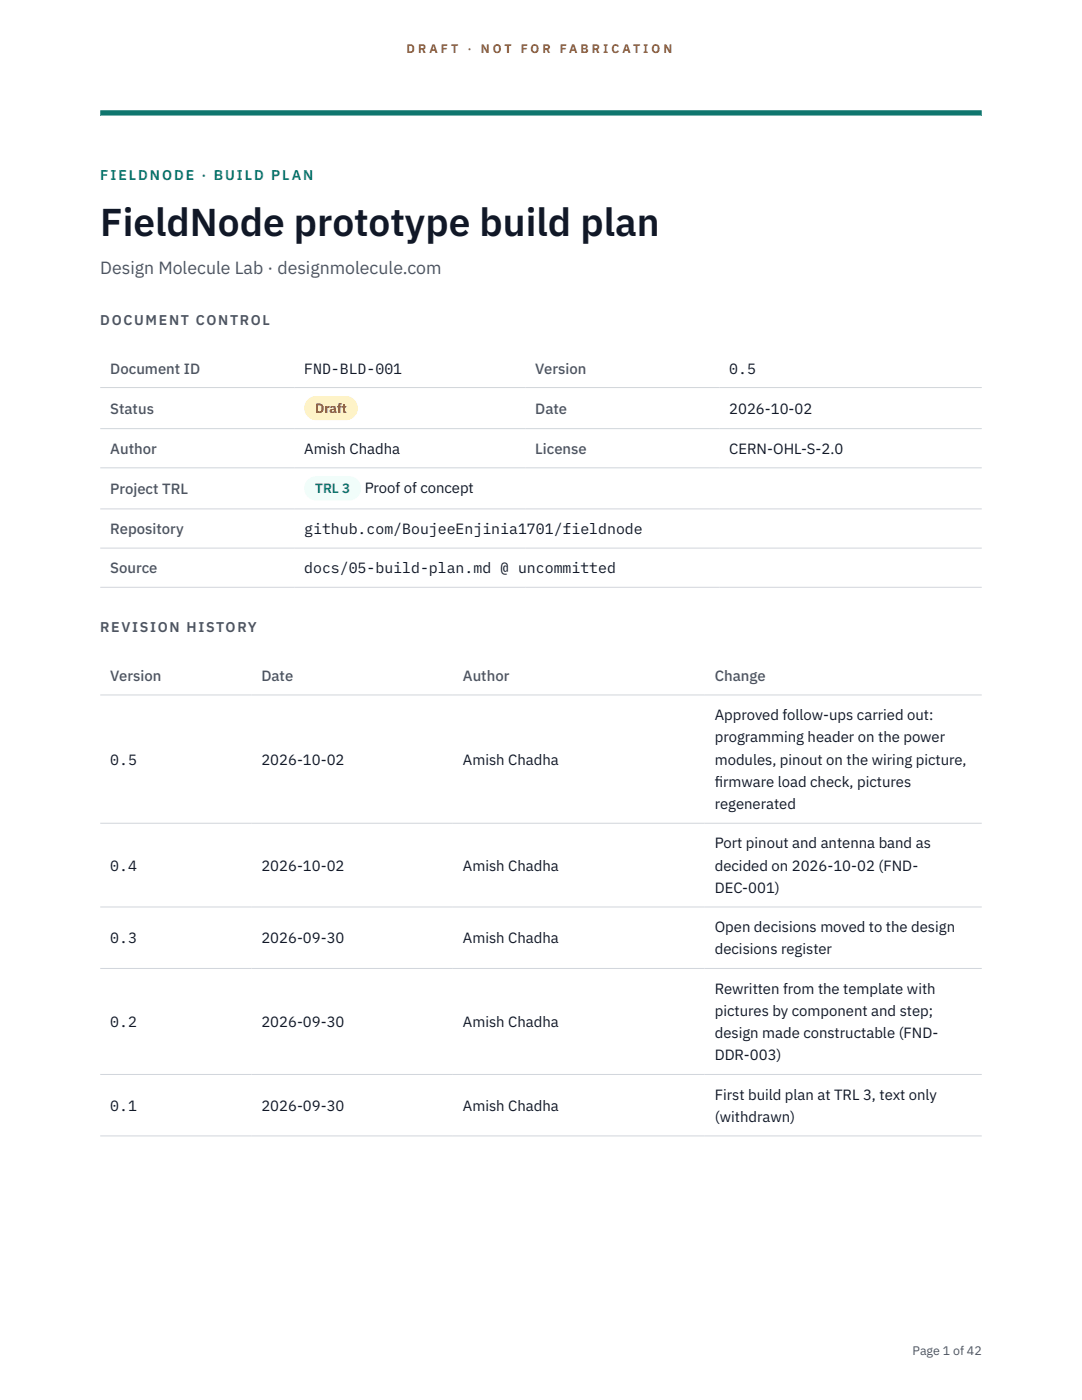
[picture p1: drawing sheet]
<svg xmlns="http://www.w3.org/2000/svg" width="216mm" height="279mm" viewBox="0 0 216 279" stroke-linecap="round" stroke-linejoin="round" font-family="sans-serif">
<defs><g id="words">
<text font-size="7.8" fill="#111827" x="20" y="47.1">FieldNode prototype build plan</text>
<text font-size="3.5" fill="#4b5563" x="20" y="54.6">Design Molecule Lab · designmolecule.com</text>
<g font-size="3" fill="#4b5563">
<text x="22" y="74.5">Document ID</text>
<text x="106.8" y="74.5">Version</text>
<text x="22" y="82.6">Status</text>
<text x="106.8" y="82.6">Date</text>
<text x="22" y="90.6">Author</text>
<text x="106.8" y="90.6">License</text>
<text x="22" y="98.6">Project TRL</text>
<text x="22" y="106.6">Repository</text>
<text x="22" y="114.4">Source</text>
<text x="22" y="135.9">Version</text>
<text x="52.2" y="135.9">Date</text>
<text x="92.4" y="135.9">Author</text>
<text x="142.6" y="135.9">Change</text>
</g>
<g font-size="3" fill="#111827">
<text x="60.7" y="74.5">FND-BLD-001</text>
<text x="145.5" y="74.5">0.5</text>
<text x="145.5" y="82.6">2026-10-02</text>
<text x="60.7" y="90.6">Amish Chadha</text>
<text x="145.5" y="90.6">CERN-OHL-S-2.0</text>
<text x="72.8" y="98.5">Proof of concept</text>
<text x="60.7" y="106.6">github.com/BoujeeEnjinia1701/fieldnode</text>
<text x="60.7" y="114.4">docs/05-build-plan.md @ uncommitted</text>
<text x="142.6" y="143.7">Approved follow-ups carried out:</text>
<text x="142.6" y="148.2">programming header on the power</text>
<text x="22" y="152.6">0.5</text>
<text x="52.2" y="152.6">2026-10-02</text>
<text x="92.4" y="152.6">Amish Chadha</text>
<text x="142.6" y="152.6">modules, pinout on the wiring picture,</text>
<text x="142.6" y="157.1">f</text>
<text x="142.6" y="157.1">irmware load check, pictures</text>
<text x="142.6" y="161.5">regenerated</text>
<text x="22" y="173.8">0.4</text>
<text x="52.2" y="173.8">2026-10-02</text>
<text x="92.4" y="173.8">Amish Chadha</text>
<text x="142.6" y="169.3">Port pinout and antenna band as</text>
<text x="142.6" y="173.8">decided on 2026-10-02 (FND-</text>
<text x="142.6" y="178.2">DEC-001)</text>
<text x="22" y="188.3">0.3</text>
<text x="52.2" y="188.3">2026-09-30</text>
<text x="92.4" y="188.3">Amish Chadha</text>
<text x="142.6" y="186">Open decisions moved to the design</text>
<text x="142.6" y="190.5">decisions register</text>
<text x="142.6" y="198.3">Rewritten from the template with</text>
<text x="142.6" y="202.7">pictures by component and step;</text>
<text x="22" y="205">0.2</text>
<text x="52.2" y="205">2026-09-30</text>
<text x="92.4" y="205">Amish Chadha</text>
<text x="142.6" y="207.2">design made constructable (FND-</text>
<text x="142.6" y="211.6">DDR-003)</text>
<text x="22" y="221.7">0.1</text>
<text x="52.2" y="221.7">2026-09-30</text>
<text x="92.4" y="221.7">Amish Chadha</text>
<text x="142.6" y="219.5">First build plan at TRL 3, text only</text>
<text x="142.6" y="223.9">(withdrawn)</text>
</g>
<text font-size="2.8" fill="#0f766e" x="20" y="36">FIELDNODE · BUILD PLAN</text>
<g font-size="2.8" fill="#4b5563">
<text x="20" y="64.8">DOCUMENT CONTROL</text>
<text x="20" y="126.2">REVISION HISTORY</text>
</g>
<text font-size="2.7" fill="#92400e" x="62.9" y="82.5">Draft</text>
<text font-size="2.7" fill="#0f766e" x="62.9" y="98.5">TRL 3</text>
<g font-size="2.5" fill="#b45309">
<text x="81.1" y="10.5">D R A F T</text>
<text x="93.3" y="10.5">·</text>
<text x="95.9" y="10.5">N O T</text>
<text x="103.9" y="10.5">F O R</text>
<text x="111.7" y="10.5">F A B R I C A T I O N</text>
</g>
<text font-size="2.5" fill="#4b5563" x="182.1" y="270.3">Page 1 of 42</text>
</g></defs>
<path d="M20 23.1h175.9zM20 22h175.9v1.1h-175.9z" fill-rule="evenodd" fill="#0f766e"/>
<path d="M20 77.3h175.9M20 85.5h175.9M20 93.4h175.9M20 101.6h175.9M20 109.4h175.9M20 117.2h175.9M20 138.7h175.9M20 164.3h175.9M20 181h175.9M20 193.3h175.9M20 214.4h175.9M20 226.7h175.9" fill="none" stroke="#d1d5db" stroke-width=".2"/>
<path d="M60.7 79h10.7v4.9h-10.7z" fill="#fef3c7"/>
<path d="M60.7 95.1h11.4v4.8h-11.4z" fill="#f0fdfa"/>
<use href="#words"/>
</svg>
